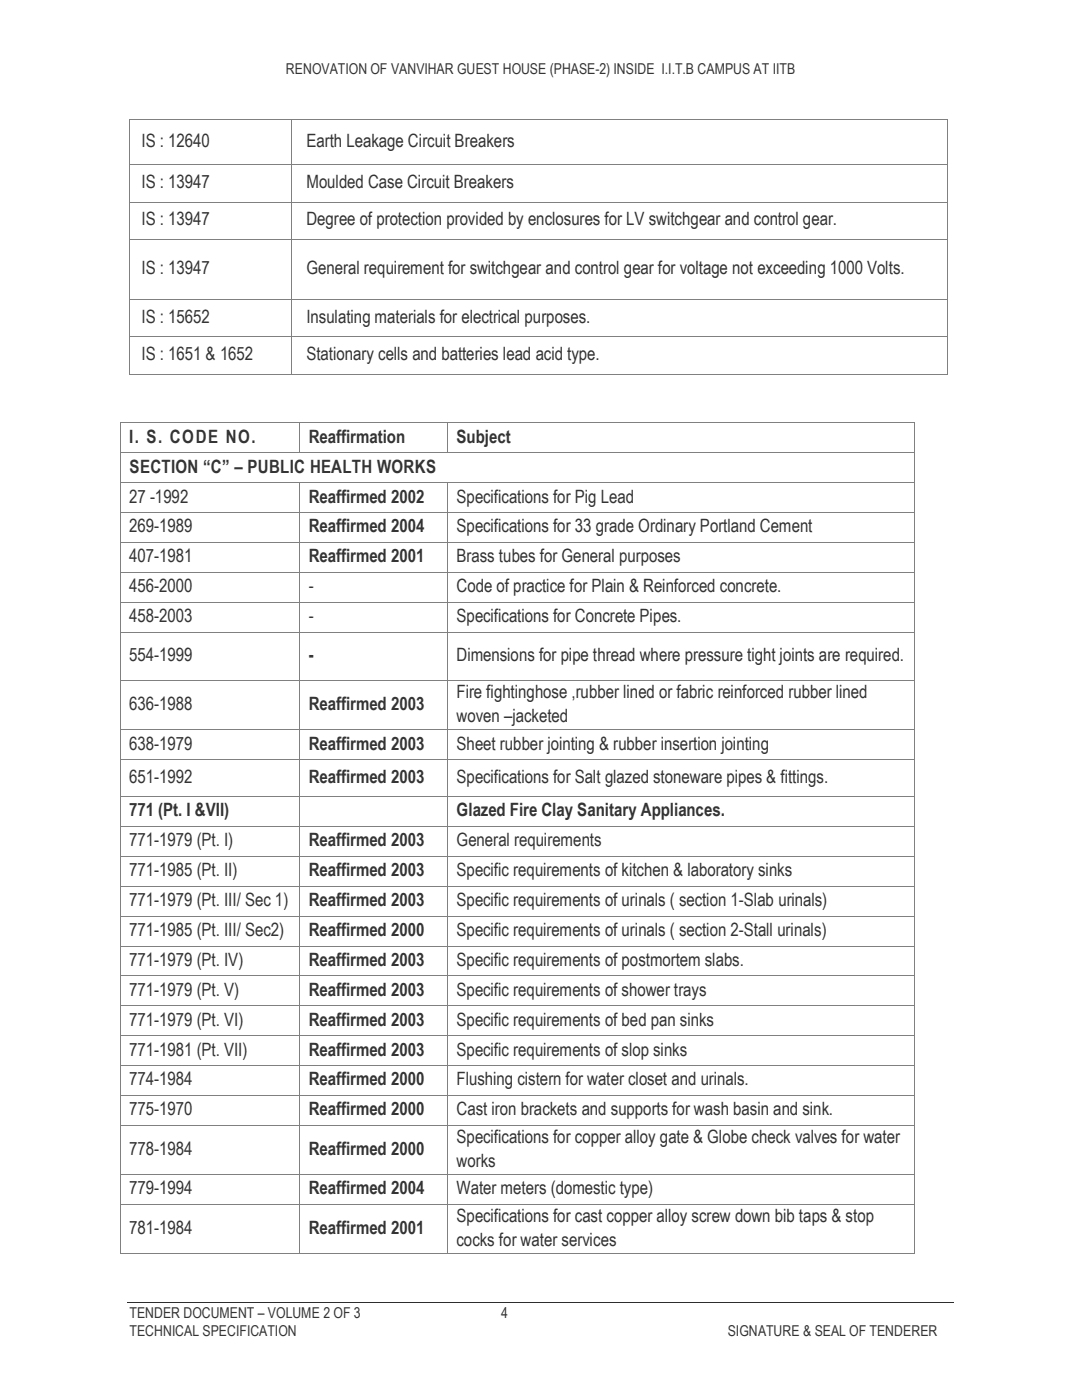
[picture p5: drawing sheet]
<svg xmlns="http://www.w3.org/2000/svg" width="216mm" height="279mm" viewBox="0 0 216 279" stroke-linecap="round" stroke-linejoin="round" font-family="sans-serif">
<defs><g id="words">
<g font-size="3.7" fill="#333">
<text x="28.2" y="29.3">IS : 12640</text>
<text x="61.2" y="29.3">Earth Leakage Circuit Breakers</text>
<text x="28.2" y="37.5">IS : 13947</text>
<text x="61.2" y="37.5">Moulded Case Circuit Breakers</text>
<text x="28.2" y="45">IS : 13947</text>
<text x="61.2" y="45">Degree of protection provided by enclosures for LV switchgear and control gear.</text>
<text x="28.2" y="54.7">IS : 13947</text>
<text x="61.2" y="54.7">General requirement for switchgear and control gear for voltage not exceeding 1000 Volts.</text>
<text x="28.2" y="64.4">IS : 15652</text>
<text x="61.2" y="64.4">Insulating materials for electrical purposes.</text>
<text x="28.2" y="71.9">IS : 1651 &amp; 1652</text>
<text x="61.2" y="71.9">Stationary cells and batteries lead acid type.</text>
<text x="25.8" y="88.3">I. S. CODE NO.</text>
<text x="61.6" y="88.3">Reaffirmation</text>
<text x="91.1" y="88.3">Subject</text>
<text x="25.9" y="94.3">SECTION “C” – PUBLIC HEALTH WORKS</text>
<text x="25.8" y="100.3">27 -1992</text>
<text x="61.6" y="100.3">Reaffirmed 2002</text>
<text x="91.1" y="100.3">Specifications for Pig Lead</text>
<text x="25.8" y="106.3">269-1989</text>
<text x="61.6" y="106.3">Reaffirmed 2004</text>
<text x="91.1" y="106.3">Specifications for 33 grade Ordinary Portland Cement</text>
<text x="25.8" y="112.2">407-1981</text>
<text x="61.6" y="112.2">Reaffirmed 2001</text>
<text x="91.1" y="112.2">Brass tubes for General purposes</text>
<text x="25.8" y="118.2">456-2000</text>
<text x="61.6" y="118.2">-</text>
<text x="91.1" y="118.2">Code of practice for Plain &amp; Reinforced concrete.</text>
<text x="25.8" y="124.2">458-2003</text>
<text x="61.6" y="124.2">-</text>
<text x="91.1" y="124.2">Specifications for Concrete Pipes.</text>
<text x="25.8" y="132">554-1999</text>
<text x="61.6" y="132">-</text>
<text x="91.1" y="132">Dimensions for pipe thread where pressure tight joints are required.</text>
<text x="25.8" y="141.7">636-1988</text>
<text x="61.6" y="141.7">Reaffirmed 2003</text>
<text x="91.1" y="139.3">Fire fightinghose ,rubber lined or fabric reinforced rubber lined</text>
<text x="25.8" y="149.6">638-1979</text>
<text x="61.6" y="149.6">Reaffirmed 2003</text>
<text x="91.1" y="149.6">Sheet rubber jointing &amp; rubber insertion jointing</text>
<text x="91.1" y="144.1">woven –jacketed</text>
<text x="25.8" y="156.3">651-1992</text>
<text x="61.6" y="156.3">Reaffirmed 2003</text>
<text x="91.1" y="156.3">Specifications for Salt glazed stoneware pipes &amp; fittings.</text>
<text x="25.8" y="162.9">771 (Pt. I &amp;VII)</text>
<text x="91.1" y="162.9">Glazed Fire Clay Sanitary Appliances.</text>
<text x="25.8" y="168.9">771-1979 (Pt. I)</text>
<text x="61.6" y="168.9">Reaffirmed 2003</text>
<text x="91.1" y="168.9">General requirements</text>
<text x="25.8" y="174.8">771-1985 (Pt. II)</text>
<text x="61.6" y="174.8">Reaffirmed 2003</text>
<text x="91.1" y="174.8">Specific requirements of kitchen &amp; laboratory sinks</text>
<text x="25.8" y="180.8">771-1979 (Pt. III/ Sec 1)</text>
<text x="61.6" y="180.8">Reaffirmed 2003</text>
<text x="91.1" y="180.8">Specific requirements of urinals ( section 1-Slab urinals)</text>
<text x="25.8" y="186.8">771-1985 (Pt. III/ Sec2)</text>
<text x="61.6" y="186.8">Reaffirmed 2000</text>
<text x="91.1" y="186.8">Specific requirements of urinals ( section 2-Stall urinals)</text>
<text x="25.8" y="192.7">771-1979 (Pt. IV)</text>
<text x="61.6" y="192.7">Reaffirmed 2003</text>
<text x="91.1" y="192.7">Specific requirements of postmortem slabs.</text>
<text x="25.8" y="198.7">771-1979 (Pt. V)</text>
<text x="61.6" y="198.7">Reaffirmed 2003</text>
<text x="91.1" y="198.7">Specific requirements of shower trays</text>
<text x="25.8" y="204.7">771-1979 (Pt. VI)</text>
<text x="61.6" y="204.7">Reaffirmed 2003</text>
<text x="91.1" y="204.7">Specific requirements of bed pan sinks</text>
<text x="25.8" y="210.7">771-1981 (Pt. VII)</text>
<text x="61.6" y="210.7">Reaffirmed 2003</text>
<text x="91.1" y="210.7">Specific requirements of slop sinks</text>
<text x="25.8" y="216.6">774-1984</text>
<text x="61.6" y="216.6">Reaffirmed 2000</text>
<text x="91.1" y="216.6">Flushing cistern for water closet and urinals.</text>
<text x="25.8" y="222.6">775-1970</text>
<text x="61.6" y="222.6">Reaffirmed 2000</text>
<text x="91.1" y="222.6">Cast iron brackets and supports for wash basin and sink.</text>
<text x="25.8" y="230.5">778-1984</text>
<text x="61.6" y="230.5">Reaffirmed 2000</text>
<text x="91.1" y="228.1">Specifications for copper alloy gate &amp; Globe check valves for water</text>
<text x="91.1" y="232.9">works</text>
<text x="25.8" y="238.4">779-1994</text>
<text x="61.6" y="238.4">Reaffirmed 2004</text>
<text x="91.1" y="238.4">Water meters (domestic type)</text>
<text x="91.1" y="243.8">Specifications for cast copper alloy screw down bib taps &amp; stop</text>
<text x="25.8" y="246.3">781-1984</text>
<text x="61.6" y="246.3">Reaffirmed 2001</text>
<text x="91.1" y="248.7">cocks for water services</text>
</g>
<g font-size="3" fill="#333">
<text x="57.1" y="14.7">RENOVATION OF VANVIHAR GUEST HOUSE (PHASE-2) INSIDE I.I.T.B CAMPUS AT IITB</text>
<text x="25.9" y="263.1">TENDER DOCUMENT – VOLUME 2 OF 3</text>
<text x="100" y="263.1">4</text>
<text x="25.9" y="266.6">TECHNICAL SPECIFICATION</text>
<text x="145.3" y="266.6">SIGNATURE &amp; SEAL OF TENDERER</text>
</g>
</g></defs>
<path d="M25.4 260h164.9" fill="none" stroke="#000" stroke-width=".2"/>
<path d="M25.8 23.9l.1 .1z" fill="#808080"/>
<path d="M25.9 23.9h32.3" fill="none" stroke="#808080" stroke-width=".2"/>
<path d="M58.2 23.9l.1 .1z" fill="#808080"/>
<path d="M58.3 23.9h130.7" fill="none" stroke="#808080" stroke-width=".2"/>
<path d="M189 23.9l.1 .1z" fill="#808080"/>
<path d="M25.9 24v8.9M58.2 24v8.9M189 24v8.9" fill="none" stroke="#808080" stroke-width=".2"/>
<path d="M25.9 32.9h32.3" fill="none" stroke="#808080" stroke-width=".2"/>
<path d="M58.3 32.9h130.7" fill="none" stroke="#808080" stroke-width=".2"/>
<path d="M25.9 32.9v7.4M58.2 32.9v7.4M189 32.9v7.4" fill="none" stroke="#808080" stroke-width=".2"/>
<path d="M25.8 40.3l.1 .1z" fill="#808080"/>
<path d="M25.9 40.3h32.3" fill="none" stroke="#808080" stroke-width=".2"/>
<path d="M58.2 40.3l.1 .1z" fill="#808080"/>
<path d="M58.3 40.3h130.7" fill="none" stroke="#808080" stroke-width=".2"/>
<path d="M189 40.3l.1 .1z" fill="#808080"/>
<path d="M25.9 40.4v7.4M58.2 40.4v7.4M189 40.4v7.4" fill="none" stroke="#808080" stroke-width=".2"/>
<path d="M25.8 47.8h.1z" fill="#808080"/>
<path d="M25.9 47.8h32.3" fill="none" stroke="#808080" stroke-width=".2"/>
<path d="M58.2 47.8h.1z" fill="#808080"/>
<path d="M58.3 47.8h130.7" fill="none" stroke="#808080" stroke-width=".2"/>
<path d="M189 47.8h.1z" fill="#808080"/>
<path d="M25.9 47.8v11.9M58.2 47.8v11.9M189 47.8v11.9" fill="none" stroke="#808080" stroke-width=".2"/>
<path d="M25.8 59.7l.1 .1z" fill="#808080"/>
<path d="M25.9 59.7h32.3" fill="none" stroke="#808080" stroke-width=".2"/>
<path d="M58.2 59.7l.1 .1z" fill="#808080"/>
<path d="M58.3 59.7h130.7" fill="none" stroke="#808080" stroke-width=".2"/>
<path d="M189 59.7l.1 .1z" fill="#808080"/>
<path d="M25.9 59.8v7.4M58.2 59.8v7.4M189 59.8v7.4" fill="none" stroke="#808080" stroke-width=".2"/>
<path d="M25.8 67.2l.1 .1z" fill="#808080"/>
<path d="M25.9 67.2h32.3" fill="none" stroke="#808080" stroke-width=".2"/>
<path d="M58.2 67.2l.1 .1z" fill="#808080"/>
<path d="M58.3 67.2h130.7" fill="none" stroke="#808080" stroke-width=".2"/>
<path d="M189 67.2l.1 .1z" fill="#808080"/>
<path d="M25.9 67.3v7.3" fill="none" stroke="#808080" stroke-width=".2"/>
<path d="M25.9 74.7h32.3M58.2 67.3v7.3" fill="none" stroke="#808080" stroke-width=".2"/>
<path d="M58.3 74.7h130.7M189 67.3v7.3" fill="none" stroke="#808080" stroke-width=".2"/>
<path d="M23.9 84.3h.2v.2h-.2z" fill="#808080"/>
<path d="M24.1 84.4h35.6" fill="none" stroke="#808080" stroke-width=".2"/>
<path d="M59.7 84.3h.2v.2h-.2z" fill="#808080"/>
<path d="M59.9 84.4h29.3" fill="none" stroke="#808080" stroke-width=".2"/>
<path d="M89.2 84.3h.1v.2h-.1z" fill="#808080"/>
<path d="M89.3 84.4h93.2" fill="none" stroke="#808080" stroke-width=".2"/>
<path d="M182.5 84.3h.1v.2h-.1z" fill="#808080"/>
<path d="M24 84.5v5.8M59.8 84.5v5.8M89.2 84.5v5.8M182.6 84.5v5.8" fill="none" stroke="#808080" stroke-width=".2"/>
<path d="M23.9 90.3h.2v.2h-.2z" fill="#808080"/>
<path d="M24.1 90.4h35.6" fill="none" stroke="#808080" stroke-width=".2"/>
<path d="M59.7 90.3h.2v.2h-.2z" fill="#808080"/>
<path d="M59.9 90.4h29.3" fill="none" stroke="#808080" stroke-width=".2"/>
<path d="M89.2 90.3h.1v.2h-.1z" fill="#808080"/>
<path d="M89.3 90.4h93.2" fill="none" stroke="#808080" stroke-width=".2"/>
<path d="M182.5 90.3h.1v.2h-.1z" fill="#808080"/>
<path d="M24 90.5v5.8M182.6 90.5v5.8" fill="none" stroke="#808080" stroke-width=".2"/>
<path d="M23.9 96.3h.2v.1h-.2z" fill="#808080"/>
<path d="M24.1 96.4h35.6" fill="none" stroke="#808080" stroke-width=".2"/>
<path d="M59.7 96.3h.2v.1h-.2z" fill="#808080"/>
<path d="M59.9 96.4h29.3" fill="none" stroke="#808080" stroke-width=".2"/>
<path d="M89.2 96.3h.1v.1h-.1z" fill="#808080"/>
<path d="M89.3 96.4h93.2" fill="none" stroke="#808080" stroke-width=".2"/>
<path d="M182.5 96.3h.1v.1h-.1z" fill="#808080"/>
<path d="M24 96.4v5.8M59.8 96.4v5.8M89.2 96.4v5.8M182.6 96.4v5.8" fill="none" stroke="#808080" stroke-width=".2"/>
<path d="M23.9 102.2h.2v.2h-.2z" fill="#808080"/>
<path d="M24.1 102.3h35.6" fill="none" stroke="#808080" stroke-width=".2"/>
<path d="M59.7 102.2h.2v.2h-.2z" fill="#808080"/>
<path d="M59.9 102.3h29.3" fill="none" stroke="#808080" stroke-width=".2"/>
<path d="M89.2 102.2h.1v.2h-.1z" fill="#808080"/>
<path d="M89.3 102.3h93.2" fill="none" stroke="#808080" stroke-width=".2"/>
<path d="M182.5 102.2h.1v.2h-.1z" fill="#808080"/>
<path d="M24 102.4v5.8M59.8 102.4v5.8M89.2 102.4v5.8M182.6 102.4v5.8" fill="none" stroke="#808080" stroke-width=".2"/>
<path d="M23.9 108.2h.2v.2h-.2z" fill="#808080"/>
<path d="M24.1 108.3h35.6" fill="none" stroke="#808080" stroke-width=".2"/>
<path d="M59.7 108.2h.2v.2h-.2z" fill="#808080"/>
<path d="M59.9 108.3h29.3" fill="none" stroke="#808080" stroke-width=".2"/>
<path d="M89.2 108.2h.1v.2h-.1z" fill="#808080"/>
<path d="M89.3 108.3h93.2" fill="none" stroke="#808080" stroke-width=".2"/>
<path d="M182.5 108.2h.1v.2h-.1z" fill="#808080"/>
<path d="M24 108.4v5.8M59.8 108.4v5.8M89.2 108.4v5.8M182.6 108.4v5.8" fill="none" stroke="#808080" stroke-width=".2"/>
<path d="M23.9 114.2h.2v.1h-.2z" fill="#808080"/>
<path d="M24.1 114.3h35.6" fill="none" stroke="#808080" stroke-width=".2"/>
<path d="M59.7 114.2h.2v.1h-.2z" fill="#808080"/>
<path d="M59.9 114.3h29.3" fill="none" stroke="#808080" stroke-width=".2"/>
<path d="M89.2 114.2h.1v.1h-.1z" fill="#808080"/>
<path d="M89.3 114.3h93.2" fill="none" stroke="#808080" stroke-width=".2"/>
<path d="M182.5 114.2h.1v.1h-.1z" fill="#808080"/>
<path d="M24 114.3v5.8M59.8 114.3v5.8M89.2 114.3v5.8M182.6 114.3v5.8" fill="none" stroke="#808080" stroke-width=".2"/>
<path d="M23.9 120.1h.2v.2h-.2z" fill="#808080"/>
<path d="M24.1 120.2h35.6" fill="none" stroke="#808080" stroke-width=".2"/>
<path d="M59.7 120.1h.2v.2h-.2z" fill="#808080"/>
<path d="M59.9 120.2h29.3" fill="none" stroke="#808080" stroke-width=".2"/>
<path d="M89.2 120.1h.1v.2h-.1z" fill="#808080"/>
<path d="M89.3 120.2h93.2" fill="none" stroke="#808080" stroke-width=".2"/>
<path d="M182.5 120.1h.1v.2h-.1z" fill="#808080"/>
<path d="M24 120.3v5.8M59.8 120.3v5.8M89.2 120.3v5.8M182.6 120.3v5.8" fill="none" stroke="#808080" stroke-width=".2"/>
<path d="M23.9 126.1h.2v.2h-.2z" fill="#808080"/>
<path d="M24.1 126.2h35.6" fill="none" stroke="#808080" stroke-width=".2"/>
<path d="M59.7 126.1h.2v.2h-.2z" fill="#808080"/>
<path d="M59.9 126.2h29.3" fill="none" stroke="#808080" stroke-width=".2"/>
<path d="M89.2 126.1h.1v.2h-.1z" fill="#808080"/>
<path d="M89.3 126.2h93.2" fill="none" stroke="#808080" stroke-width=".2"/>
<path d="M182.5 126.1h.1v.2h-.1z" fill="#808080"/>
<path d="M24 126.3v9.5M59.8 126.3v9.5M89.2 126.3v9.5M182.6 126.3v9.5" fill="none" stroke="#808080" stroke-width=".2"/>
<path d="M23.9 135.8h.2v.2h-.2z" fill="#808080"/>
<path d="M24.1 135.9h35.6" fill="none" stroke="#808080" stroke-width=".2"/>
<path d="M59.7 135.8h.2v.2h-.2z" fill="#808080"/>
<path d="M59.9 135.9h29.3" fill="none" stroke="#808080" stroke-width=".2"/>
<path d="M89.2 135.8h.1v.2h-.1z" fill="#808080"/>
<path d="M89.3 135.9h93.2" fill="none" stroke="#808080" stroke-width=".2"/>
<path d="M182.5 135.8h.1v.2h-.1z" fill="#808080"/>
<path d="M24 136v9.6M59.8 136v9.6M89.2 136v9.6M182.6 136v9.6" fill="none" stroke="#808080" stroke-width=".2"/>
<path d="M23.9 145.6h.2v.2h-.2z" fill="#808080"/>
<path d="M24.1 145.7h35.6" fill="none" stroke="#808080" stroke-width=".2"/>
<path d="M59.7 145.6h.2v.2h-.2z" fill="#808080"/>
<path d="M59.9 145.7h29.3" fill="none" stroke="#808080" stroke-width=".2"/>
<path d="M89.2 145.6h.1v.2h-.1z" fill="#808080"/>
<path d="M89.3 145.7h93.2" fill="none" stroke="#808080" stroke-width=".2"/>
<path d="M182.5 145.6h.1v.2h-.1z" fill="#808080"/>
<path d="M24 145.8v5.8M59.8 145.8v5.8M89.2 145.8v5.8M182.6 145.8v5.8" fill="none" stroke="#808080" stroke-width=".2"/>
<path d="M23.9 151.6h.2v.1h-.2z" fill="#808080"/>
<path d="M24.1 151.6h35.6" fill="none" stroke="#808080" stroke-width=".2"/>
<path d="M59.7 151.6h.2v.1h-.2z" fill="#808080"/>
<path d="M59.9 151.6h29.3" fill="none" stroke="#808080" stroke-width=".2"/>
<path d="M89.2 151.6h.1v.1h-.1z" fill="#808080"/>
<path d="M89.3 151.6h93.2" fill="none" stroke="#808080" stroke-width=".2"/>
<path d="M182.5 151.6h.1v.1h-.1z" fill="#808080"/>
<path d="M24 151.7v7.2M59.8 151.7v7.2M89.2 151.7v7.2M182.6 151.7v7.2" fill="none" stroke="#808080" stroke-width=".2"/>
<path d="M23.9 158.9h.2v.1h-.2z" fill="#808080"/>
<path d="M24.1 159h35.6" fill="none" stroke="#808080" stroke-width=".2"/>
<path d="M59.7 158.9h.2v.1h-.2z" fill="#808080"/>
<path d="M59.9 159h29.3" fill="none" stroke="#808080" stroke-width=".2"/>
<path d="M89.2 158.9h.1v.1h-.1z" fill="#808080"/>
<path d="M89.3 159h93.2" fill="none" stroke="#808080" stroke-width=".2"/>
<path d="M182.5 158.9h.1v.1h-.1z" fill="#808080"/>
<path d="M24 159v5.8M59.8 159v5.8M89.2 159v5.8M182.6 159v5.8" fill="none" stroke="#808080" stroke-width=".2"/>
<path d="M23.9 164.8h.2v.2h-.2z" fill="#808080"/>
<path d="M24.1 164.9h35.6" fill="none" stroke="#808080" stroke-width=".2"/>
<path d="M59.7 164.8h.2v.2h-.2z" fill="#808080"/>
<path d="M59.9 164.9h29.3" fill="none" stroke="#808080" stroke-width=".2"/>
<path d="M89.2 164.8h.1v.2h-.1z" fill="#808080"/>
<path d="M89.3 164.9h93.2" fill="none" stroke="#808080" stroke-width=".2"/>
<path d="M182.5 164.8h.1v.2h-.1z" fill="#808080"/>
<path d="M24 165v5.8M59.8 165v5.8M89.2 165v5.8M182.6 165v5.8" fill="none" stroke="#808080" stroke-width=".2"/>
<path d="M23.9 170.8h.2v.2h-.2z" fill="#808080"/>
<path d="M24.1 170.9h35.6" fill="none" stroke="#808080" stroke-width=".2"/>
<path d="M59.7 170.8h.2v.2h-.2z" fill="#808080"/>
<path d="M59.9 170.9h29.3" fill="none" stroke="#808080" stroke-width=".2"/>
<path d="M89.2 170.8h.1v.2h-.1z" fill="#808080"/>
<path d="M89.3 170.9h93.2" fill="none" stroke="#808080" stroke-width=".2"/>
<path d="M182.5 170.8h.1v.2h-.1z" fill="#808080"/>
<path d="M24 171v5.8M59.8 171v5.8M89.2 171v5.8M182.6 171v5.8" fill="none" stroke="#808080" stroke-width=".2"/>
<path d="M23.9 176.8h.2v.2h-.2z" fill="#808080"/>
<path d="M24.1 176.9h35.6" fill="none" stroke="#808080" stroke-width=".2"/>
<path d="M59.7 176.8h.2v.2h-.2z" fill="#808080"/>
<path d="M59.9 176.9h29.3" fill="none" stroke="#808080" stroke-width=".2"/>
<path d="M89.2 176.8h.1v.2h-.1z" fill="#808080"/>
<path d="M89.3 176.9h93.2" fill="none" stroke="#808080" stroke-width=".2"/>
<path d="M182.5 176.8h.1v.2h-.1z" fill="#808080"/>
<path d="M24 177v5.8M59.8 177v5.8M89.2 177v5.8M182.6 177v5.8" fill="none" stroke="#808080" stroke-width=".2"/>
<path d="M23.9 182.8h.2v.1h-.2z" fill="#808080"/>
<path d="M24.1 182.8h35.6" fill="none" stroke="#808080" stroke-width=".2"/>
<path d="M59.7 182.8h.2v.1h-.2z" fill="#808080"/>
<path d="M59.9 182.8h29.3" fill="none" stroke="#808080" stroke-width=".2"/>
<path d="M89.2 182.8h.1v.1h-.1z" fill="#808080"/>
<path d="M89.3 182.8h93.2" fill="none" stroke="#808080" stroke-width=".2"/>
<path d="M182.5 182.8h.1v.1h-.1z" fill="#808080"/>
<path d="M24 182.9v5.8M59.8 182.9v5.8M89.2 182.9v5.8M182.6 182.9v5.8" fill="none" stroke="#808080" stroke-width=".2"/>
<path d="M23.9 188.7h.2v.2h-.2z" fill="#808080"/>
<path d="M24.1 188.8h35.6" fill="none" stroke="#808080" stroke-width=".2"/>
<path d="M59.7 188.7h.2v.2h-.2z" fill="#808080"/>
<path d="M59.9 188.8h29.3" fill="none" stroke="#808080" stroke-width=".2"/>
<path d="M89.2 188.7h.1v.2h-.1z" fill="#808080"/>
<path d="M89.3 188.8h93.2" fill="none" stroke="#808080" stroke-width=".2"/>
<path d="M182.5 188.7h.1v.2h-.1z" fill="#808080"/>
<path d="M24 188.9v5.8M59.8 188.9v5.8M89.2 188.9v5.8M182.6 188.9v5.8" fill="none" stroke="#808080" stroke-width=".2"/>
<path d="M23.9 194.7h.2v.2h-.2z" fill="#808080"/>
<path d="M24.1 194.8h35.6" fill="none" stroke="#808080" stroke-width=".2"/>
<path d="M59.7 194.7h.2v.2h-.2z" fill="#808080"/>
<path d="M59.9 194.8h29.3" fill="none" stroke="#808080" stroke-width=".2"/>
<path d="M89.2 194.7h.1v.2h-.1z" fill="#808080"/>
<path d="M89.3 194.8h93.2" fill="none" stroke="#808080" stroke-width=".2"/>
<path d="M182.5 194.7h.1v.2h-.1z" fill="#808080"/>
<path d="M24 194.9v5.8M59.8 194.9v5.8M89.2 194.9v5.8M182.6 194.9v5.8" fill="none" stroke="#808080" stroke-width=".2"/>
<path d="M23.9 200.7h.2v.1h-.2z" fill="#808080"/>
<path d="M24.1 200.7h35.6" fill="none" stroke="#808080" stroke-width=".2"/>
<path d="M59.7 200.7h.2v.1h-.2z" fill="#808080"/>
<path d="M59.9 200.7h29.3" fill="none" stroke="#808080" stroke-width=".2"/>
<path d="M89.2 200.7h.1v.1h-.1z" fill="#808080"/>
<path d="M89.3 200.7h93.2" fill="none" stroke="#808080" stroke-width=".2"/>
<path d="M182.5 200.7h.1v.1h-.1z" fill="#808080"/>
<path d="M24 200.8v5.8M59.8 200.8v5.8M89.2 200.8v5.8M182.6 200.8v5.8" fill="none" stroke="#808080" stroke-width=".2"/>
<path d="M23.9 206.6h.2v.2h-.2z" fill="#808080"/>
<path d="M24.1 206.7h35.6" fill="none" stroke="#808080" stroke-width=".2"/>
<path d="M59.7 206.6h.2v.2h-.2z" fill="#808080"/>
<path d="M59.9 206.7h29.3" fill="none" stroke="#808080" stroke-width=".2"/>
<path d="M89.2 206.6h.1v.2h-.1z" fill="#808080"/>
<path d="M89.3 206.7h93.2" fill="none" stroke="#808080" stroke-width=".2"/>
<path d="M182.5 206.6h.1v.2h-.1z" fill="#808080"/>
<path d="M24 206.8v5.8M59.8 206.8v5.8M89.2 206.8v5.8M182.6 206.8v5.8" fill="none" stroke="#808080" stroke-width=".2"/>
<path d="M23.9 212.6h.2v.2h-.2z" fill="#808080"/>
<path d="M24.1 212.7h35.6" fill="none" stroke="#808080" stroke-width=".2"/>
<path d="M59.7 212.6h.2v.2h-.2z" fill="#808080"/>
<path d="M59.9 212.7h29.3" fill="none" stroke="#808080" stroke-width=".2"/>
<path d="M89.2 212.6h.1v.2h-.1z" fill="#808080"/>
<path d="M89.3 212.7h93.2" fill="none" stroke="#808080" stroke-width=".2"/>
<path d="M182.5 212.6h.1v.2h-.1z" fill="#808080"/>
<path d="M24 212.8v5.8M59.8 212.8v5.8M89.2 212.8v5.8M182.6 212.8v5.8" fill="none" stroke="#808080" stroke-width=".2"/>
<path d="M23.9 218.6h.2v.1h-.2z" fill="#808080"/>
<path d="M24.1 218.7h35.6" fill="none" stroke="#808080" stroke-width=".2"/>
<path d="M59.7 218.6h.2v.1h-.2z" fill="#808080"/>
<path d="M59.9 218.7h29.3" fill="none" stroke="#808080" stroke-width=".2"/>
<path d="M89.2 218.6h.1v.1h-.1z" fill="#808080"/>
<path d="M89.3 218.7h93.2" fill="none" stroke="#808080" stroke-width=".2"/>
<path d="M182.5 218.6h.1v.1h-.1z" fill="#808080"/>
<path d="M24 218.7v5.8M59.8 218.7v5.8M89.2 218.7v5.8M182.6 218.7v5.8" fill="none" stroke="#808080" stroke-width=".2"/>
<path d="M23.9 224.5h.2v.2h-.2z" fill="#808080"/>
<path d="M24.1 224.6h35.6" fill="none" stroke="#808080" stroke-width=".2"/>
<path d="M59.7 224.5h.2v.2h-.2z" fill="#808080"/>
<path d="M59.9 224.6h29.3" fill="none" stroke="#808080" stroke-width=".2"/>
<path d="M89.2 224.5h.1v.2h-.1z" fill="#808080"/>
<path d="M89.3 224.6h93.2" fill="none" stroke="#808080" stroke-width=".2"/>
<path d="M182.5 224.5h.1v.2h-.1z" fill="#808080"/>
<path d="M24 224.7v9.7M59.8 224.7v9.7M89.2 224.7v9.7M182.6 224.7v9.7" fill="none" stroke="#808080" stroke-width=".2"/>
<path d="M23.9 234.4h.2v.1h-.2z" fill="#808080"/>
<path d="M24.1 234.5h35.6" fill="none" stroke="#808080" stroke-width=".2"/>
<path d="M59.7 234.4h.2v.1h-.2z" fill="#808080"/>
<path d="M59.9 234.5h29.3" fill="none" stroke="#808080" stroke-width=".2"/>
<path d="M89.2 234.4h.1v.1h-.1z" fill="#808080"/>
<path d="M89.3 234.5h93.2" fill="none" stroke="#808080" stroke-width=".2"/>
<path d="M182.5 234.4l.1 .1z" fill="#808080"/>
<path d="M24 234.5v5.9M59.8 234.5v5.9M89.2 234.5v5.9M182.6 234.5v5.9" fill="none" stroke="#808080" stroke-width=".2"/>
<path d="M23.9 240.4h.2v.1h-.2z" fill="#808080"/>
<path d="M24.1 240.4h35.6" fill="none" stroke="#808080" stroke-width=".2"/>
<path d="M59.7 240.4h.2v.1h-.2z" fill="#808080"/>
<path d="M59.9 240.4h29.3" fill="none" stroke="#808080" stroke-width=".2"/>
<path d="M89.2 240.4h.1v.1h-.1z" fill="#808080"/>
<path d="M89.3 240.4h93.2" fill="none" stroke="#808080" stroke-width=".2"/>
<path d="M182.5 240.4l.1 .1z" fill="#808080"/>
<path d="M24 240.5v9.6" fill="none" stroke="#808080" stroke-width=".2"/>
<path d="M23.9 250.1h.2v.2h-.2z" fill="#808080"/>
<path d="M24.1 250.2h35.6M59.8 240.5v9.6" fill="none" stroke="#808080" stroke-width=".2"/>
<path d="M59.7 250.1h.2v.2h-.2z" fill="#808080"/>
<path d="M59.9 250.2h29.3M89.2 240.5v9.6" fill="none" stroke="#808080" stroke-width=".2"/>
<path d="M89.2 250.1h.1v.2h-.1z" fill="#808080"/>
<path d="M89.3 250.2h93.2M182.6 240.5v9.6" fill="none" stroke="#808080" stroke-width=".2"/>
<path d="M182.5 250.1h.1v.2h-.1z" fill="#808080"/>
<use href="#words"/>
</svg>
